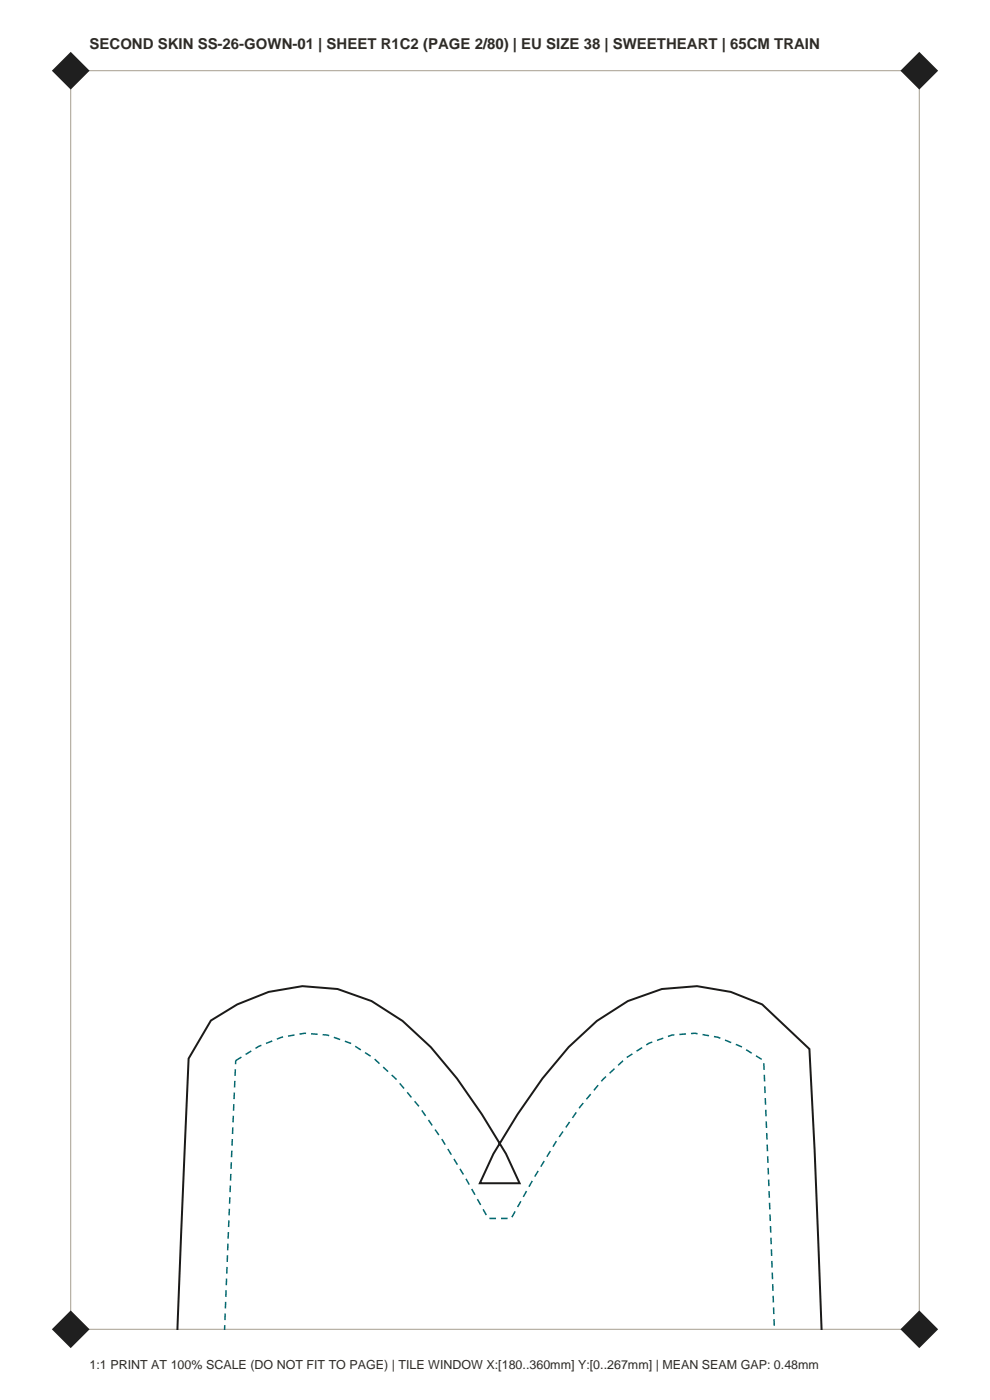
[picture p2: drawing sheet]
<svg xmlns="http://www.w3.org/2000/svg" width="210mm" height="297mm" viewBox="0 0 210 297" stroke-linecap="round" stroke-linejoin="round" font-family="sans-serif">
<defs><g id="words">
<text font-size="3.2" fill="#2e2b26" x="19" y="10.5">SECOND SKIN SS-26-GOWN-01 | SHEET R1C2 (PAGE 2/80) | EU SIZE 38 | SWEETHEART | 65CM TRAIN</text>
<text font-size="2.6" fill="#2e2b26" x="19" y="290.5">1:1 PRINT AT 100% SCALE (DO NOT FIT TO PAGE) | TILE WINDOW X:[180..360mm] Y:[0..267mm] | MEAN SEAM GAP: 0.48mm</text>
</g></defs>
<path d="M15 15h180v267h-180z" fill="none" stroke="#a69e8f" stroke-width=".21"/>
<g fill="#1f1f1f">
<path d="M11 282l4-4 4 4-4 4z" fill-rule="evenodd"/>
<path d="M191 282l4-4 4 4-4 4z" fill-rule="evenodd"/>
<path d="M11 15l4-4 4 4-4 4z" fill-rule="evenodd"/>
<path d="M191 15l4-4 4 4-4 4z" fill-rule="evenodd"/>
</g>
<path d="M37.6 282.1l2.4-57.5 4.7-8.1 5.6-3.4 6.7-2.7 7.1-1.2 7.5 .6 7.2 2.6 6.6 4.2 6 5.5 5.5 6.7 5.3 7.6 5.1 8.4 2.9 6.2h-8.4l2.9-6.2 5.1-8.4 5.3-7.6 5.5-6.7 6-5.5 6.6-4.2 7.2-2.6 7.5-.6 7.1 1.2 6.7 2.7 10 9.4 1.1 21.5 1.5 38.1" fill="none" stroke="#1a1a1a" stroke-width=".42"/>
<path d="M50 225l4.9-3 4.8-2 4.9-.8 4.9 .4 4.8 1.7 4.9 3.2 4.9 4.5 4.9 5.8 4.8 7 4.9 8 4.9 8.7h4.8l4.9-8.7 4.9-8 4.8-7 4.9-5.8 4.9-4.5 4.9-3.2 4.8-1.7 4.9-.4 4.9 .8 4.8 2 4.9 3 2.3 57.1M47.6 282.1l2.4-57.1" fill="none" stroke="#036970" stroke-width=".32" stroke-dasharray="1.4 1.1" stroke-linecap="butt"/>
<use href="#words"/>
</svg>
